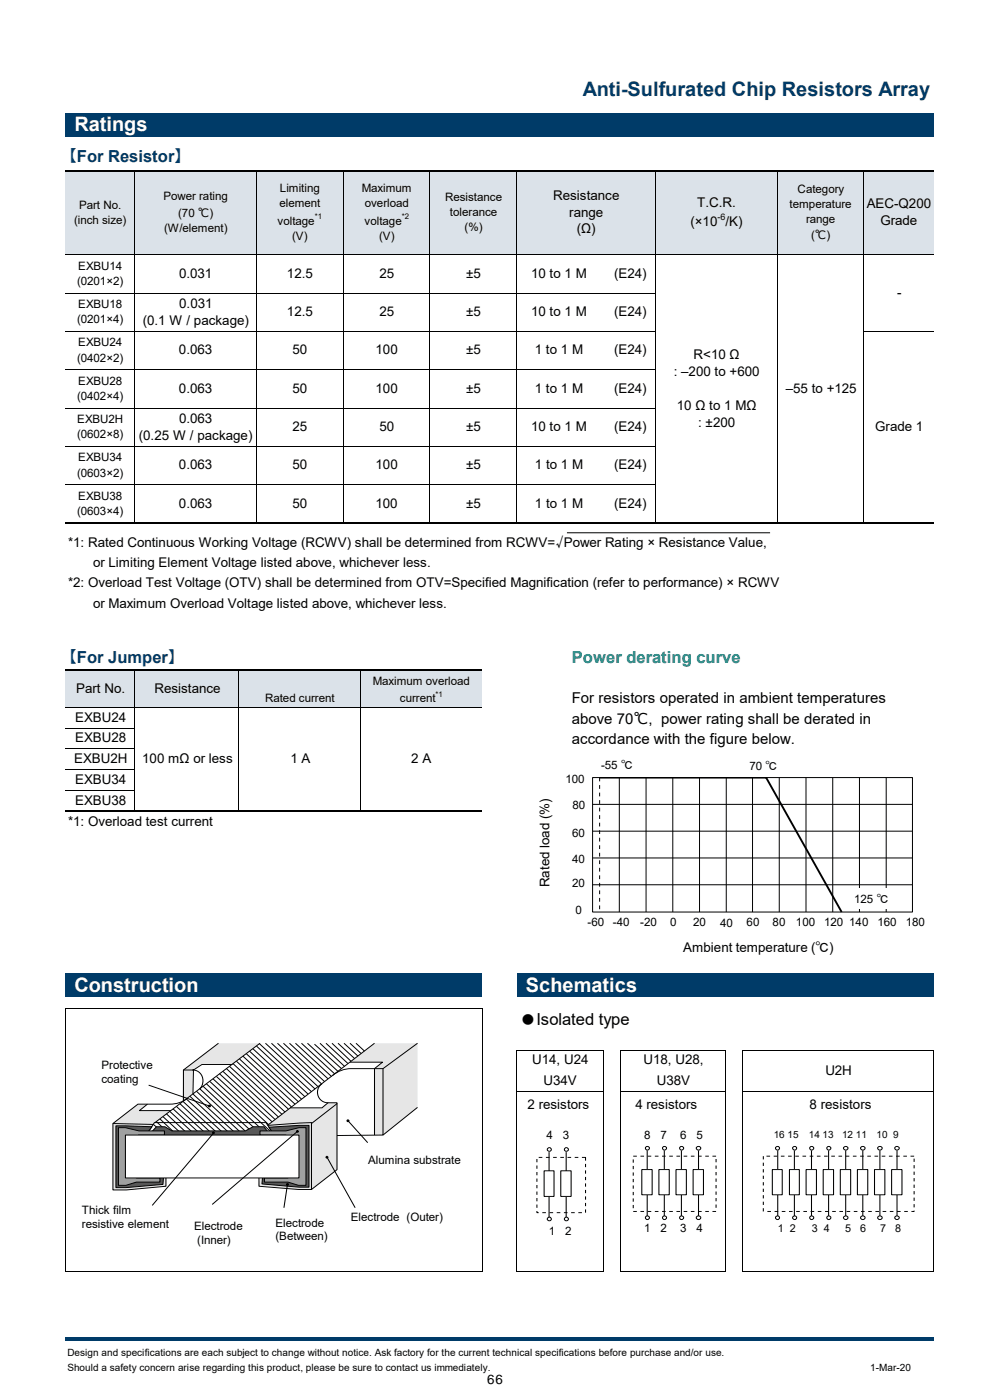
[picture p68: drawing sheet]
<svg xmlns="http://www.w3.org/2000/svg" width="210mm" height="297mm" viewBox="0 0 210 297" stroke-linecap="round" stroke-linejoin="round" font-family="sans-serif">
<defs><g id="words">
<text font-size="4.2" fill="#003b68" x="123.7" y="20.4">Anti-Sulfurated Chip Resistors Array</text>
<g font-size="4.2" fill="#fff">
<text x="15.8" y="27.8">Ratings</text>
<text x="15.8" y="210.4">Construction</text>
<text x="111.5" y="210.4">Schematics</text>
</g>
<g font-size="3.5" fill="#003b68">
<text x="14.5" y="34.4">【For Resistor】</text>
<text x="14.5" y="140.7">【For Jumper】</text>
</g>
<text font-size="3.5" fill="#00876f" x="121.3" y="140.6">Power derating curve</text>
<text font-size="3.5" x="110.3" y="217.6">●Isolated type</text>
<g font-size="3.2">
<text x="121.3" y="149.2">For resistors operated in ambient temperatures</text>
<text x="121.3" y="153.5">above 70℃, power rating shall be derated in</text>
<text x="121.3" y="157.8">accordance with the figure below.</text>
</g>
<g font-size="2.8">
<text x="117.3" y="42.3">Resistance</text>
<text x="120.8" y="45.9">range</text>
<text x="147.9" y="43.9">T.C.R.</text>
<text x="183.9" y="44.2">AEC-Q200</text>
<text x="186.8" y="47.8">Grade</text>
<text x="122.4" y="49.5">(Ω)</text>
<text x="146.5" y="48">(×10 /K)</text>
<text x="38" y="58.9">0.031</text>
<text x="60.9" y="58.9">12.5</text>
<text x="80.5" y="58.9">25</text>
<text x="98.9" y="58.9">±5</text>
<text x="112.6" y="58.9">10 to 1 M</text>
<text x="130.3" y="58.9">(E24)</text>
<text x="38" y="65.3">0.031</text>
<text x="190.3" y="63">-</text>
<text x="30.3" y="68.9">(0.1 W / package)</text>
<text x="60.9" y="67.1">12.5</text>
<text x="80.5" y="67.1">25</text>
<text x="98.9" y="67.1">±5</text>
<text x="112.6" y="67.1">10 to 1 M</text>
<text x="130.3" y="67.1">(E24)</text>
<text x="38" y="75.2">0.063</text>
<text x="62.1" y="75.2">50</text>
<text x="79.7" y="75.2">100</text>
<text x="98.9" y="75.2">±5</text>
<text x="113.5" y="75.2">1 to 1 M</text>
<text x="130.3" y="75.2">(E24)</text>
<text x="147.2" y="76.1">R&lt;10 Ω</text>
<text x="38" y="83.3">0.063</text>
<text x="62.1" y="83.3">50</text>
<text x="79.7" y="83.3">100</text>
<text x="98.9" y="83.3">±5</text>
<text x="113.5" y="83.3">1 to 1 M</text>
<text x="130.3" y="83.3">(E24)</text>
<text x="142.9" y="79.7">: –200 to +600</text>
<text x="166.7" y="83.3">–55 to +125</text>
<text x="38" y="89.7">0.063</text>
<text x="143.6" y="86.9">10 Ω to 1 MΩ</text>
<text x="29.5" y="93.3">(0.25 W / package)</text>
<text x="62.1" y="91.4">25</text>
<text x="80.5" y="91.4">50</text>
<text x="98.9" y="91.4">±5</text>
<text x="112.6" y="91.4">10 to 1 M</text>
<text x="130.3" y="91.4">(E24)</text>
<text x="148.1" y="90.5">: ±200</text>
<text x="185.7" y="91.4">Grade 1</text>
<text x="38" y="99.6">0.063</text>
<text x="62.1" y="99.6">50</text>
<text x="79.7" y="99.6">100</text>
<text x="98.9" y="99.6">±5</text>
<text x="113.5" y="99.6">1 to 1 M</text>
<text x="130.3" y="99.6">(E24)</text>
<text x="38" y="107.7">0.063</text>
<text x="62.1" y="107.7">50</text>
<text x="79.7" y="107.7">100</text>
<text x="98.9" y="107.7">±5</text>
<text x="113.5" y="107.7">1 to 1 M</text>
<text x="130.3" y="107.7">(E24)</text>
<text x="14.4" y="116">*1: Rated Continuous Working Voltage (RCWV) shall be determined from RCWV=√Power Rating × Resistance Value,</text>
<text x="14.4" y="124.6">*2: Overload Test Voltage (OTV) shall be determined from OTV=Specified Magnification (refer to performance) × RCWV</text>
<text x="19.7" y="120.2">or Limiting Element Voltage listed above, whichever less.</text>
<text x="19.7" y="129">or Maximum Overload Voltage listed above, whichever less.</text>
<text x="16.2" y="147">Part No.</text>
<text x="32.8" y="147">Resistance</text>
<text x="16" y="153.1">EXBU24</text>
<text x="15.7" y="161.9">EXBU2H</text>
<text x="16" y="157.5">EXBU28</text>
<text x="30.2" y="161.9">100 mΩ or less</text>
<text x="61.6" y="161.9">1 A</text>
<text x="87.3" y="161.9">2 A</text>
<text x="16" y="166.3">EXBU34</text>
<text x="16" y="170.7">EXBU38</text>
<text x="14.4" y="175.3">*1: Overload test current</text>
<text x="116.5" y="188.2" transform="rotate(-90 116.5 188.2)">Rated load (%)</text>
<text x="144.9" y="201.9">Ambient temperature (℃)</text>
<text x="112.9" y="225.8">U14, U24</text>
<text x="136.5" y="225.8">U18, U28,</text>
<text x="175.1" y="228">U2H</text>
<text x="115.3" y="230.2">U34V</text>
<text x="139.4" y="230.2">U38V</text>
<text x="111.9" y="235.2">2 resistors</text>
<text x="134.8" y="235.2">4 resistors</text>
<text x="171.8" y="235.2">8 resistors</text>
<text x="103.3" y="293.5">66</text>
</g>
<g font-size="2.5">
<text x="59.4" y="40.8">Limiting</text>
<text x="76.8" y="40.8">Maximum</text>
<text x="169.2" y="40.9">Category</text>
<text x="15.7" y="47.5">(inch size)</text>
<text x="16.8" y="44.2">Part No.</text>
<text x="34.7" y="42.5">Power rating</text>
<text x="37.8" y="45.9">(70 ℃)</text>
<text x="58.9" y="47.7">voltage</text>
<text x="59.3" y="44">element</text>
<text x="77.3" y="47.7">voltage</text>
<text x="77.4" y="44">overload</text>
<text x="94.4" y="42.6">Resistance</text>
<text x="95.5" y="45.8">tolerance</text>
<text x="167.5" y="44.1">temperature</text>
<text x="171" y="47.3">range</text>
<text x="34.8" y="49.2">(W/element)</text>
<text x="62" y="50.9">(V)</text>
<text x="80.4" y="50.9">(V)</text>
<text x="98.6" y="49.1">(%)</text>
<text x="172.1" y="50.8">(℃)</text>
<text x="16.6" y="57.2">EXBU14</text>
<text x="16.3" y="60.5">(0201×2)</text>
<text x="16.6" y="65.4">EXBU18</text>
<text x="16.3" y="68.6">(0201×4)</text>
<text x="16.3" y="76.7">(0402×2)</text>
<text x="16.6" y="73.5">EXBU24</text>
<text x="16.6" y="81.6">EXBU28</text>
<text x="16.3" y="84.8">(0402×4)</text>
<text x="16.4" y="89.7">EXBU2H</text>
<text x="16.3" y="93">(0602×8)</text>
<text x="16.3" y="101.1">(0603×2)</text>
<text x="16.6" y="97.9">EXBU34</text>
<text x="16.6" y="106">EXBU38</text>
<text x="16.3" y="109.2">(0603×4)</text>
<text x="56.2" y="149">Rated current</text>
<text x="79.1" y="145.3">Maximum overload</text>
<text x="84.8" y="149">current</text>
<text x="119.9" y="166.1">100</text>
<text x="127.5" y="163.1">-55 ℃</text>
<text x="159" y="163.3">70 ℃</text>
<text x="121.4" y="171.6">80</text>
<text x="121.4" y="177.6">60</text>
<text x="121.4" y="183">40</text>
<text x="121.4" y="188.1">20</text>
<text x="181.2" y="191.6">125 ℃</text>
<text x="122.1" y="193.9">0</text>
<text x="124.7" y="196.5">-60</text>
<text x="130" y="196.4">-40</text>
<text x="135.8" y="196.4">-20</text>
<text x="142.2" y="196.4">0</text>
<text x="147" y="196.4">20</text>
<text x="152.8" y="196.6">40</text>
<text x="158.4" y="196.4">60</text>
<text x="163.9" y="196.4">80</text>
<text x="168.9" y="196.4">100</text>
<text x="174.8" y="196.4">120</text>
<text x="180.2" y="196.4">140</text>
<text x="186.2" y="196.5">160</text>
<text x="192.2" y="196.4">180</text>
<text x="21.5" y="226.9">Protective</text>
<text x="21.5" y="229.7">coating</text>
<text x="115.9" y="241.7">4</text>
<text x="119.4" y="241.7">3</text>
<text x="136.7" y="241.7">8</text>
<text x="140.1" y="241.7">7</text>
<text x="144.3" y="241.7">6</text>
<text x="147.7" y="241.7">5</text>
<text x="78.1" y="247">Alumina substrate</text>
<text x="17.4" y="257.6">Thick f</text>
<text x="24" y="257.6">ilm</text>
<text x="17.4" y="260.5">resistive element</text>
<text x="41.2" y="261">Electrode</text>
<text x="41.8" y="263.8">(Inner)</text>
<text x="58.4" y="260.2">Electrode</text>
<text x="58.4" y="263">(Between)</text>
<text x="74.4" y="259.1">Electrode (Outer)</text>
<text x="116.5" y="262">1</text>
<text x="119.9" y="262">2</text>
<text x="136.7" y="261.3">1</text>
<text x="140.1" y="261.3">2</text>
<text x="144.3" y="261.3">3</text>
<text x="147.7" y="261.3">4</text>
</g>
<g font-size="2.3">
<text x="165" y="261.4">1 2</text>
<text x="172.3" y="261.4">3 4</text>
<text x="179.3" y="261.4">5</text>
<text x="182.5" y="261.4">6</text>
<text x="186.7" y="261.4">7</text>
<text x="189.9" y="261.4">8</text>
</g>
<g font-size="2.1">
<text x="164.1" y="241.4">16 15</text>
<text x="171.6" y="241.4">14 13</text>
<text x="178.6" y="241.4">12 11</text>
<text x="186" y="241.4">10 9</text>
<text x="14.3" y="287.7">Design and specifications are each subject to change without notice. Ask factory for the current technical specifications before purchase and/or use.</text>
<text x="14.3" y="290.8">Should a safety concern arise regarding this product, please be sure to contact us immediately.</text>
<text x="184.6" y="290.8">1-Mar-20</text>
</g>
<text font-size="1.9" x="152.2" y="46.6">-6</text>
<g font-size="1.7">
<text x="66.8" y="46.4">*1</text>
<text x="85.2" y="46.4">*2</text>
<text x="92.4" y="147.8">*1</text>
</g>
</g></defs>
<path d="M13.8 24h184.2v4.9h-184.2z" fill="#003b68"/>
<path d="M13.8 36.2h184.2v17.9h-184.2z" fill="#dbe2e9"/>
<path d="M13.8 142.2h88.5v7.9h-88.5z" fill-rule="evenodd" fill="#dbe2e9"/>
<path d="M13.8 206.6h88.5v4.9h-88.5z" fill-rule="evenodd" fill="#003b68"/>
<path d="M109.6 206.6h88.4v4.9h-88.4z" fill="#003b68"/>
<g fill="none" stroke="#000" stroke-width=".21">
<path d="M28.6 36.4v74.4M54.4 36.4v74.4M72.8 36.4v74.4M91.2 36.4v74.4M109.6 36.4v74.4M139.1 36.4v74.4M164.9 36.4v74.4M183.3 36.4v74.4M13.8 54.1h184.2M13.8 70.3h125.3M13.8 62.2h125.3M13.8 78.5h125.3"/>
<path d="M183.3 70.3h14.7M13.8 86.6h125.3M13.8 94.7h125.3M13.8 102.8h125.3M13.8 150.1h88.5M13.8 154.5h14.8M13.8 158.9h14.8M28.6 142.4v29.5M50.7 142.4v29.5M76.5 142.4v29.5M13.8 163.3h14.8M13.8 167.7h14.8"/>
<path d="M13.9 214v55.8M13.9 214h88.4M102.3 214v55.8M109.6 222.8v47h18.5M109.6 222.8h18.5M109.6 231.6h18.5M128 222.8v47M131.7 222.8v47h22.1M131.7 222.8h22.1M131.7 231.6h22.1M153.8 222.8v47M157.5 222.8v47h40.5v-47h-40.5"/>
<path d="M157.5 231.6h40.5M13.9 269.8h88.4"/>
</g>
<path d="M13.8 36.2h184.2M13.8 111h184.2M13.8 142.2h88.5M13.8 172.1h88.5" fill="none" stroke="#000" stroke-width=".34"/>
<path d="M13.8 283.7h184.2v.7h-184.2z" fill-rule="evenodd" fill="#003b68"/>
<g fill="#e6e6e6">
<path d="M56.7 238.7l4.9-3.7h6.7l1.3-1h1.9v14.1l-5.4 4.2h-2.8l-8.5-.8 2.8-11.6z"/>
<path d="M74.2 225.3l5.2-4h9.2v13.6l-7.3 5.9h-1.9v-14.1l1.7-1.4z"/>
<path d="M38.9 227l7.4-5.7h8.8l-5.8 4.5-6.7-.1-1.8 1.3v5l-2.1 1.6z"/>
<path d="M24 238.4l5.3-4.2h2l-1.7 1.4h6.7l-3.4 2.6-1.3 1.7 3.6 10v1.8l-8.4 .7h-2.8z"/>
</g>
<g fill="none" stroke="#000" stroke-width=".21">
<path d="M31.6 239.9l1.2-1.7h23.6l1.2 1.7M32.6 238.6l1.5 1.3M33.2 238l3.1 2.8M33.9 237.4l3.6 3.4M34.6 236.9l4.2 3.9M35.3 236.3l4.8 4.5M36.1 235.8l5.4 5M36.7 235.2l6 5.6M37.4 234.7l6.6 6.1M38.2 234.1l7.1 6.7M38.8 233.7l7.8 7.1M39.6 233.2l8.2 7.6"/>
<path d="M40.3 232.6l8.8 8.2M40.9 232.1l9.5 8.7M41.7 231.5l9.9 9.3M42.4 231l10.5 9.8M43.1 230.4l11.1 10.4M43.8 229.9l11.3 10.5M44.5 229.5l11.4 10.4M45.2 228.9l12.1 11M45.9 228.4l11.1 10.2M46.6 227.8l11.1 10.2M47.3 227.3l11 10.2M48 226.7l11.1 10.3"/>
<path d="M48.7 226.2l11.1 10.2M49.4 225.6l11.1 10.3M50.2 225.1l11 10.2M50.8 224.7l11 10.1M51.5 224.1l11.1 10.1M52.3 223.6l11 10.2M52.9 223l11.1 10.2M53.7 222.5l11 10.2M54.4 221.9l10.9 10.2M55 221.4l11.1 10.2M56.3 221.3l10.5 9.7M57.6 221.3l9.9 9.2"/>
<path d="M58.9 221.3l9.3 8.6M60.1 221.3l8.7 8.2M61.4 221.3l8.2 7.6M62.7 221.3l7.6 7.1M64 221.3l7 6.5M65.2 221.3l6.5 6M66.7 221.5l5.7 5.2M67.9 221.3l5.2 4.9M69.2 221.3l4.6 4.3M70.4 221.3l4.1 3.8M71.7 221.3l3.5 3.3M73 221.3l2.9 2.8"/>
<path d="M74.2 221.3l2.4 2.2M75.5 221.3l1.8 1.7"/>
</g>
<path d="M57.1 239.1l8.4-.4v13.2h-2.1l-7.8-.7 .1-1.3 2.1-2 .9-6.3z" fill="#595757"/>
<path d="M56.8 238.7l9.3-.5v14.1h-2.8l-8.4-.6v-1.8M57.1 239.1l8.4-.4v13.2h-2.1l-7.8-.7 .1-1.3 2.1-2 .9-6.3z" fill="none" stroke="#000" stroke-width=".21"/>
<path d="M24.6 238.8l7.6 .2-.9 1.3 3.4 9.6-.1 1.4-7.9 .7h-2.1z" fill="#595757"/>
<g fill="none" stroke="#000" stroke-width=".21">
<path d="M24.6 238.8l7.6 .2-.9 1.3 3.4 9.6-.1 1.4-7.9 .7h-2.1zM31.3 234.2l-1.7 1.4h6.7M32.6 238.6l-8.6-.2v14h2.8l8.4-.7v-1.8M38.9 227h2.1h-.1a2.31 2.31 0 0 1 2 1.6 2.31 2.31 0 0 1-.6 2.4M39.8 233l-1.5 .8-1.7 .4h-7.3l-5.3 4.2M46.3 221.3l-7.4 5.7v6.6M55.1 221.3l-22.2 16.9M68.3 229.9a2.2 2.2 0 0 0-.8 2.5 2.2 2.2 0 0 0 2.1 1.6h1.9v14.1l-5.4 4.2M69.6 234l-1.3 1h-6.7M71.5 234.1l-5.4 4.3M79.4 221.3l-22.7 17.4M81.3 226.7h-7.4l-1.8 .5-1.6 1"/>
<path d="M88.6 234.9l-7.3 5.9M88.6 221.3l-7.3 5.4v14.1l-9.8 .1"/>
</g>
<path d="M33.2 239h1.8l1.5 .9h15.6l1.6-.9h2.3l1.8 2.4-26.1-.2 .3-.9z" fill="#595757"/>
<path d="M33.2 239h1.8l1.5 .9h15.6l1.6-.9h2.3l1.8 2.4-26.1-.2 .3-.9zM49.3 225.8h-6.5l-1.8 1.2-.1 5.1M74.2 225.3h6.9l-1.7 1.4v14.1" fill="none" stroke="#000" stroke-width=".21"/>
<path d="M55.1 239.9h5.6l2.7-.7h1.5v12.3h-1.6l-2.2-.7h-5v-.9h5l-.4-9.1h-5.6z" fill="#9fa0a0"/>
<path d="M55.1 239.9h5.6l2.7-.7h1.5v12.3h-1.6l-2.2-.7h-5v-.9h5l-.4-9.1h-5.6z" fill="none" stroke="#000" stroke-width=".21"/>
<path d="M25.1 239.2h1.5l2.9 .7h5.4v.9h-5.5l-.5 9.1h5v.9h-5l-2.2 .7h-1.6z" fill="#9fa0a0"/>
<path d="M25.1 239.2h1.5l2.9 .7h5.4v.9h-5.5l-.5 9.1h5v.9h-5l-2.2 .7h-1.6z" fill="none" stroke="#000" stroke-width=".21"/>
<path d="M26.6 240.8h36.8v9.1h-36.8z" fill="#fff"/>
<path d="M31.6 230.2l12.8 4.4M73.8 237.8l4.2 4.6M26.6 240.8h36.8v9.1h-36.8zM45.3 240.4l-13 15.3M61 251.3l-.8 4.9M63.1 240l-18 15.5M69.4 245.5l5.9 10.7" fill="none" stroke="#000" stroke-width=".21"/>
<g fill="#000">
<circle cx="44.4" cy="234.6" r=".32"/>
<circle cx="73.8" cy="237.8" r=".3"/>
<circle cx="45.3" cy="240.3" r=".29"/>
<circle cx="61" cy="251.3" r=".31"/>
<circle cx="63.1" cy="240" r=".29"/>
<circle cx="69.3" cy="245.5" r=".29"/>
</g>
<g fill="#fff">
<path d="M112.1 163.3h6.7v31h-6.7z" fill-rule="evenodd"/>
<path d="M136.9 197.9h47.9v6h-47.9z" fill-rule="evenodd"/>
</g>
<path d="M116.5 244.4v4.2l-.8 .5 1.5 .8-1.5 .8 1.5 .8-1.5 .9 1.5 .7-.7 .5v4.8" fill="none" stroke="#000" stroke-width=".21"/>
<circle cx="116.5" cy="258.6" r=".42" fill="#fff"/>
<g fill="none" stroke="#000" stroke-width=".21">
<path d="M120.1 244.4v4.2l-.9 .5 1.7 .8-1.7 .8 1.7 .8-1.7 .9 1.7 .7-.8 .5v4.8"/>
<circle cx="116.5" cy="258.6" r=".41"/>
</g>
<circle cx="120.1" cy="258.6" r=".41" fill="#fff"/>
<circle cx="120.2" cy="258.6" r=".41" fill="none" stroke="#000" stroke-width=".21"/>
<g fill="none" stroke="#000" stroke-width=".21" stroke-dasharray=".7 .7" stroke-linecap="butt">
<path d="M113.9 245.9v.7M113.9 247.3v.7M113.9 248.6v.7M113.9 250v.7M113.9 251.4v.7M113.9 252.8v.7M113.9 254.2v.7M113.9 255.5v.7M113.9 256.9v.4h.4M115 245.5h-.7M115 257.3h.8M116.6 245.5h-.8"/>
<path d="M116.6 257.3h.7M118.1 245.5h-.8M118.1 257.3h.8M119.6 245.5h-.7M119.6 257.3h.8M121.2 245.5h-.8M121.2 257.3h.7M122.7 245.5h-.8M122.7 257.3h.7M124.2 245.5h-.8M124.2 257.3v-.7M124.2 255.9v-.7"/>
<path d="M124.2 254.5v-.7M124.2 253.1v-.7M124.2 251.8v-.7M124.2 250.4v-.7M124.2 249v-.7M124.2 247.6v-.7M124.2 246.2v-.7"/>
</g>
<circle cx="116.5" cy="243.9" r=".42" fill="#fff"/>
<circle cx="116.5" cy="243.8" r=".41" fill="none" stroke="#000" stroke-width=".21"/>
<circle cx="120.1" cy="243.9" r=".41" fill="#fff"/>
<circle cx="120.2" cy="243.8" r=".41" fill="none" stroke="#000" stroke-width=".21"/>
<path d="M115.4 248.4h2.1v5.4h-2.1z" fill="#fff"/>
<path d="M115.4 248.4h2.1v5.4h-2.1z" fill="none" stroke="#000" stroke-width=".21"/>
<path d="M119 248.4h2.2v5.4h-2.2z" fill="#fff"/>
<path d="M119 248.4h2.2v5.4h-2.2zM137.3 244.1v4.3l-.9 .4 1.7 .8-1.7 .8 1.7 .8-1.7 .8 1.7 .9-.8 .4v4.8" fill="none" stroke="#000" stroke-width=".21"/>
<circle cx="137.3" cy="258.3" r=".41" fill="#fff"/>
<g fill="none" stroke="#000" stroke-width=".21">
<path d="M140.9 244.1v4.3l-.8 .4 1.6 .8-1.6 .8 1.6 .8-1.6 .8 1.6 .9-.8 .4v4.8"/>
<circle cx="137.3" cy="258.3" r=".41"/>
</g>
<circle cx="140.9" cy="258.3" r=".41" fill="#fff"/>
<g fill="none" stroke="#000" stroke-width=".21">
<path d="M144.6 244.1v4.3l-.9 .4 1.6 .8-1.6 .8 1.6 .8-1.6 .8 1.6 .9-.7 .4v4.8"/>
<circle cx="141" cy="258.3" r=".41"/>
</g>
<circle cx="144.6" cy="258.3" r=".41" fill="#fff"/>
<g fill="none" stroke="#000" stroke-width=".21">
<path d="M148.2 244.1v4.3l-.9 .4 1.6 .8-1.6 .8 1.6 .8-1.6 .8 1.6 .9-.7 .4v4.8"/>
<circle cx="144.6" cy="258.3" r=".41"/>
</g>
<circle cx="148.1" cy="258.3" r=".44" fill="#fff"/>
<path d="M147.8 258.1a.53 .53 0 0 1 .9 .2 .46 .46 0 0 1-.6 .4 .46 .46 0 0 1-.3-.6z" fill="none" stroke="#000" stroke-width=".21"/>
<g fill="none" stroke="#000" stroke-width=".21" stroke-dasharray=".7 .7" stroke-linecap="butt">
<path d="M134.3 246v.7M134.3 247.4v.6M134.3 248.7v.7M134.3 250.1v.7M134.3 251.5v.7M134.3 252.9v.7M134.3 254.3v.6M134.3 255.6v.7M134.3 257h.8M135.1 245.3h-.8M135.9 257h.7M136.6 245.3h-.7"/>
<path d="M137.4 257h.8M138.2 245.3h-.8M138.9 257h.8M139.7 245.3h-.8M140.4 257h.8M141.2 245.3h-.8M142 257h.7M142.7 245.3h-.7M143.5 257h.8M144.3 245.3h-.8M145 257h.8M145.8 245.3h-.8"/>
<path d="M146.6 257h.7M147.3 245.3h-.7M148.1 257h.7M148.8 245.3h-.7M149.6 257h.8M150.4 245.3h-.8M151.1 257l.8-.1M151.9 245.3h-.8M151.9 256.2v-.7M151.9 254.9v-.7M151.9 253.5v-.7M151.9 252.1v-.7"/>
<path d="M151.9 250.7v-.7M151.9 249.3v-.7M151.9 248v-.7M151.9 246.6v-.7"/>
</g>
<circle cx="137.3" cy="243.6" r=".41" fill="#fff"/>
<circle cx="137.3" cy="243.6" r=".41" fill="none" stroke="#000" stroke-width=".21"/>
<circle cx="140.9" cy="243.6" r=".41" fill="#fff"/>
<circle cx="141" cy="243.6" r=".41" fill="none" stroke="#000" stroke-width=".21"/>
<circle cx="144.6" cy="243.6" r=".41" fill="#fff"/>
<circle cx="144.6" cy="243.6" r=".41" fill="none" stroke="#000" stroke-width=".21"/>
<circle cx="148.1" cy="243.6" r=".44" fill="#fff"/>
<path d="M147.8 243.4a.53 .53 0 0 1 .9 .2 .46 .46 0 0 1-.6 .4 .46 .46 0 0 1-.3-.6z" fill="none" stroke="#000" stroke-width=".21"/>
<path d="M136.1 248.1h2.2v5.4h-2.2z" fill="#fff"/>
<path d="M136.1 248.1h2.2v5.4h-2.2z" fill="none" stroke="#000" stroke-width=".21"/>
<path d="M139.8 248.1h2.2v5.4h-2.2z" fill="#fff"/>
<path d="M139.8 248.1h2.2v5.4h-2.2z" fill="none" stroke="#000" stroke-width=".21"/>
<path d="M143.4 248.1h2.2v5.4h-2.2z" fill="#fff"/>
<path d="M143.4 248.1h2.2v5.4h-2.2z" fill="none" stroke="#000" stroke-width=".21"/>
<path d="M147 248.1h2.2v5.4h-2.2z" fill="#fff"/>
<path d="M147 248.1h2.2v5.4h-2.2zM165 244.1v4.3l-.9 .4 1.6 .8-1.6 .8 1.6 .8-1.6 .8 1.6 .9-.7 .4v4.8" fill="none" stroke="#000" stroke-width=".21"/>
<circle cx="164.9" cy="258.3" r=".42" fill="#fff"/>
<g fill="none" stroke="#000" stroke-width=".21">
<path d="M168.5 244.1v4.3l-.7 .4 1.5 .8-1.5 .8 1.5 .8-1.5 .8 1.5 .9-.8 .4v4.8"/>
<circle cx="164.9" cy="258.3" r=".41"/>
</g>
<circle cx="168.6" cy="258.3" r=".42" fill="#fff"/>
<g fill="none" stroke="#000" stroke-width=".21">
<path d="M172.1 244.1v4.3l-.8 .4 1.6 .8-1.6 .8 1.6 .8-1.6 .8 1.6 .9-.8 .4v4.8"/>
<circle cx="168.6" cy="258.3" r=".41"/>
</g>
<circle cx="172.2" cy="258.3" r=".41" fill="#fff"/>
<g fill="none" stroke="#000" stroke-width=".21">
<path d="M175.8 244.1v4.3l-.9 .4 1.6 .8-1.6 .8 1.6 .8-1.6 .8 1.6 .9-.7 .4v4.8"/>
<circle cx="172.2" cy="258.3" r=".41"/>
</g>
<circle cx="175.8" cy="258.3" r=".41" fill="#fff"/>
<g fill="none" stroke="#000" stroke-width=".21">
<path d="M179.4 244.1v4.3l-.9 .4 1.7 .8-1.7 .8 1.7 .8-1.7 .8 1.7 .9-.8 .4v4.8"/>
<circle cx="175.8" cy="258.3" r=".41"/>
</g>
<circle cx="179.4" cy="258.3" r=".44" fill="#fff"/>
<g fill="none" stroke="#000" stroke-width=".21">
<path d="M183 244.1v4.3l-.8 .4 1.6 .8-1.6 .8 1.6 .8-1.6 .8 1.6 .9-.8 .4v4.8"/>
<circle cx="179.4" cy="258.3" r=".44"/>
</g>
<circle cx="183" cy="258.3" r=".44" fill="#fff"/>
<path d="M182.6 258.1a.53 .53 0 0 1 .9 .2 .46 .46 0 0 1-.5 .4 .46 .46 0 0 1-.4-.6zM186.7 244.1v4.3l-.9 .4 1.6 .8-1.6 .8 1.6 .8-1.6 .8 1.6 .9-.7 .4v4.8" fill="none" stroke="#000" stroke-width=".21"/>
<circle cx="186.6" cy="258.3" r=".44" fill="#fff"/>
<path d="M186.2 258.1a.53 .53 0 0 1 .9 .2 .46 .46 0 0 1-.5 .4 .46 .46 0 0 1-.4-.6zM190.3 244.1v4.3l-.9 .4 1.7 .8-1.7 .8 1.7 .8-1.7 .8 1.7 .9-.8 .4v4.8" fill="none" stroke="#000" stroke-width=".21"/>
<path d="M189.9 258.1a.46 .46 0 0 1 .6-.1 .46 .46 0 0 1 .2 .5 .45 .45 0 0 1-.6 .2 .45 .45 0 0 1-.2-.6z" fill="#fff"/>
<circle cx="190.3" cy="258.3" r=".44" fill="none" stroke="#000" stroke-width=".21"/>
<g fill="none" stroke="#000" stroke-width=".21" stroke-dasharray=".7 .7" stroke-linecap="butt">
<path d="M161.9 245.3v.7M161.9 246.7v.7M161.9 248v.7M161.9 249.4v.7M161.9 250.8v.7M161.9 252.2v.7M161.9 253.6v.7M161.9 254.9v.7M161.9 256.3l.1 .7M162.8 257h.8M163.4 245.3h-.8M164.3 257h.8"/>
<path d="M164.9 245.3h-.8M165.8 257h.8M166.4 245.3h-.7M167.4 257h.7M167.9 245.3h-.7M168.9 257h.8M169.5 245.3h-.8M170.4 257h.8M171 245.3h-.8M172 257h.7M172.5 245.3h-.7M173.5 257h.7"/>
<path d="M174.1 245.3h-.8M175 257h.8M175.6 245.3h-.8M176.5 257h.8M177.1 245.3h-.8M178.1 257h.7M178.6 245.3h-.7M179.6 257h.8M180.2 245.3h-.8M181.1 257h.8M181.7 245.3h-.8M182.7 257h.7"/>
<path d="M183.2 245.3h-.7M184.2 257h.7M184.8 245.3h-.8M185.7 257h.8M186.3 245.3h-.8M187.2 257h.8M187.8 245.3h-.8M188.8 257h.7M189.3 245.3h-.7M190.3 257h.8M190.9 245.3h-.8M191.8 257h.8"/>
<path d="M192.4 245.3h-.8M193.3 257h.6v-.2M193.9 245.3h-.7M193.9 256.1v-.6M193.9 254.8v-.7M193.9 253.4v-.7M193.9 252v-.7M193.9 250.6v-.7M193.9 249.2v-.6M193.9 247.9v-.7M193.9 246.5v-.7"/>
</g>
<circle cx="164.9" cy="243.6" r=".42" fill="#fff"/>
<circle cx="164.9" cy="243.6" r=".41" fill="none" stroke="#000" stroke-width=".21"/>
<circle cx="168.6" cy="243.6" r=".42" fill="#fff"/>
<circle cx="168.6" cy="243.6" r=".41" fill="none" stroke="#000" stroke-width=".21"/>
<circle cx="172.2" cy="243.6" r=".41" fill="#fff"/>
<circle cx="172.2" cy="243.6" r=".41" fill="none" stroke="#000" stroke-width=".21"/>
<circle cx="175.8" cy="243.6" r=".41" fill="#fff"/>
<circle cx="175.8" cy="243.6" r=".41" fill="none" stroke="#000" stroke-width=".21"/>
<circle cx="179.4" cy="243.6" r=".44" fill="#fff"/>
<circle cx="179.4" cy="243.6" r=".44" fill="none" stroke="#000" stroke-width=".21"/>
<circle cx="183" cy="243.6" r=".44" fill="#fff"/>
<path d="M182.6 243.4a.53 .53 0 0 1 .9 .2 .46 .46 0 0 1-.5 .4 .46 .46 0 0 1-.4-.6z" fill="none" stroke="#000" stroke-width=".21"/>
<circle cx="186.6" cy="243.6" r=".44" fill="#fff"/>
<path d="M186.2 243.4a.53 .53 0 0 1 .9 .2 .46 .46 0 0 1-.5 .4 .46 .46 0 0 1-.4-.6z" fill="none" stroke="#000" stroke-width=".21"/>
<path d="M189.9 243.4a.46 .46 0 0 1 .6-.2 .46 .46 0 0 1 .2 .6 .45 .45 0 0 1-.6 .2 .45 .45 0 0 1-.2-.6z" fill="#fff"/>
<circle cx="190.3" cy="243.6" r=".44" fill="none" stroke="#000" stroke-width=".21"/>
<path d="M163.8 248.1h2.1v5.4h-2.1z" fill="#fff"/>
<path d="M163.8 248.1h2.1v5.4h-2.1z" fill="none" stroke="#000" stroke-width=".21"/>
<path d="M167.5 248.1h2.1v5.4h-2.1z" fill="#fff"/>
<path d="M167.5 248.1h2.1v5.4h-2.1z" fill="none" stroke="#000" stroke-width=".21"/>
<path d="M171 248.1h2.2v5.4h-2.2z" fill="#fff"/>
<path d="M171 248.1h2.2v5.4h-2.2z" fill="none" stroke="#000" stroke-width=".21"/>
<path d="M174.6 248.1h2.2v5.4h-2.2z" fill="#fff"/>
<path d="M174.6 248.1h2.2v5.4h-2.2z" fill="none" stroke="#000" stroke-width=".21"/>
<path d="M178.3 248.1h2.2v5.4h-2.2z" fill="#fff"/>
<path d="M178.3 248.1h2.2v5.4h-2.2z" fill="none" stroke="#000" stroke-width=".21"/>
<path d="M181.9 248.1h2.2v5.4h-2.2z" fill="#fff"/>
<path d="M181.9 248.1h2.2v5.4h-2.2z" fill="none" stroke="#000" stroke-width=".21"/>
<path d="M185.5 248.1h2.2v5.4h-2.2z" fill="#fff"/>
<path d="M185.5 248.1h2.2v5.4h-2.2z" fill="none" stroke="#000" stroke-width=".21"/>
<path d="M189.1 248.1h2.2v5.4h-2.2z" fill="#fff"/>
<path d="M189.1 248.1h2.2v5.4h-2.2z" fill="none" stroke="#000" stroke-width=".21"/>
<g fill="#fff">
<path d="M124.1 193.4h4.6v4.4h-4.6z" fill-rule="evenodd"/>
<path d="M135.4 193.4h4.4v4.3h-4.4z" fill-rule="evenodd"/>
<path d="M140.5 193.4h4.8v4.3h-4.8z" fill-rule="evenodd"/>
<path d="M145.9 193.4h5v4.3h-5z" fill-rule="evenodd"/>
<path d="M157.3 193.4h4.9v4.3h-4.9z" fill-rule="evenodd"/>
<path d="M120.4 179.9h4.7v4.3h-4.7z" fill-rule="evenodd"/>
<path d="M120.5 168.5h4.6v4.3h-4.6z" fill-rule="evenodd"/>
<path d="M162.6 193.4h5.4v4.3h-5.4z" fill-rule="evenodd"/>
<path d="M168.1 192.7h5.6v5.6h-5.6z" fill-rule="evenodd"/>
<path d="M179.7 193.4h5v4.3h-5z" fill-rule="evenodd"/>
<path d="M191.7 193.4h5v4.3h-5z" fill-rule="evenodd"/>
<path d="M120.5 190.5h4.6v4.9h-4.6z" fill-rule="evenodd"/>
<path d="M129.1 193.4h5.4v4.3h-5.4z" fill-rule="evenodd"/>
<path d="M152.1 193.4h4.1v4.5h-4.1z" fill-rule="evenodd"/>
<path d="M120.4 174.5h4.7v4.3h-4.7z" fill-rule="evenodd"/>
<path d="M120.4 184.9h4.7v4.6h-4.7z" fill-rule="evenodd"/>
<path d="M157.4 160.5h9v3.8h-9z" fill-rule="evenodd"/>
</g>
<g fill="none" stroke="#000" stroke-width=".21">
<path d="M125.7 170.6h67.9M125.7 176.3h67.9M125.7 165h67.9v28.5h-67.9zM131.4 165v28.5M137.1 165v28.5M142.7 165v28.5M148.4 165v28.5M154.1 165v28.5M159.6 165v28.5M165.3 165v28.5M171 165v28.5M176.7 165v28.5"/>
<path d="M182.3 165v28.5M188 165v28.5M125.7 182h67.9M125.7 187.7h67.9"/>
</g>
<path d="M127.2 165h35.3l16 28.5" fill="none" stroke="#000" stroke-width=".4"/>
<g fill="none" stroke="#000" stroke-width=".21" stroke-dasharray=".8 .8" stroke-linecap="butt">
<path d="M127.2 165v.8M127.2 166.6v.8M127.2 168.2v.8M127.2 169.8v.7M127.2 171.3v.8M127.2 172.9v.8M127.2 174.5v.8M127.2 176.1v.8M127.2 177.7v.8M127.2 179.3v.8M127.2 180.9v.8M127.2 182.5v.8"/>
<path d="M127.2 184.1v.8M127.2 185.7v.8M127.2 187.3v.8M127.2 188.9v.8M127.2 190.5v.8M127.2 192.1v.8"/>
</g>
<path d="M179.6 188.5h10.5v4.3h-10.5z" fill-rule="evenodd" fill="#fff"/>
<path d="M120.3 113h43.1" fill="none" stroke="#000" stroke-width=".21"/>
<use href="#words"/>
</svg>
